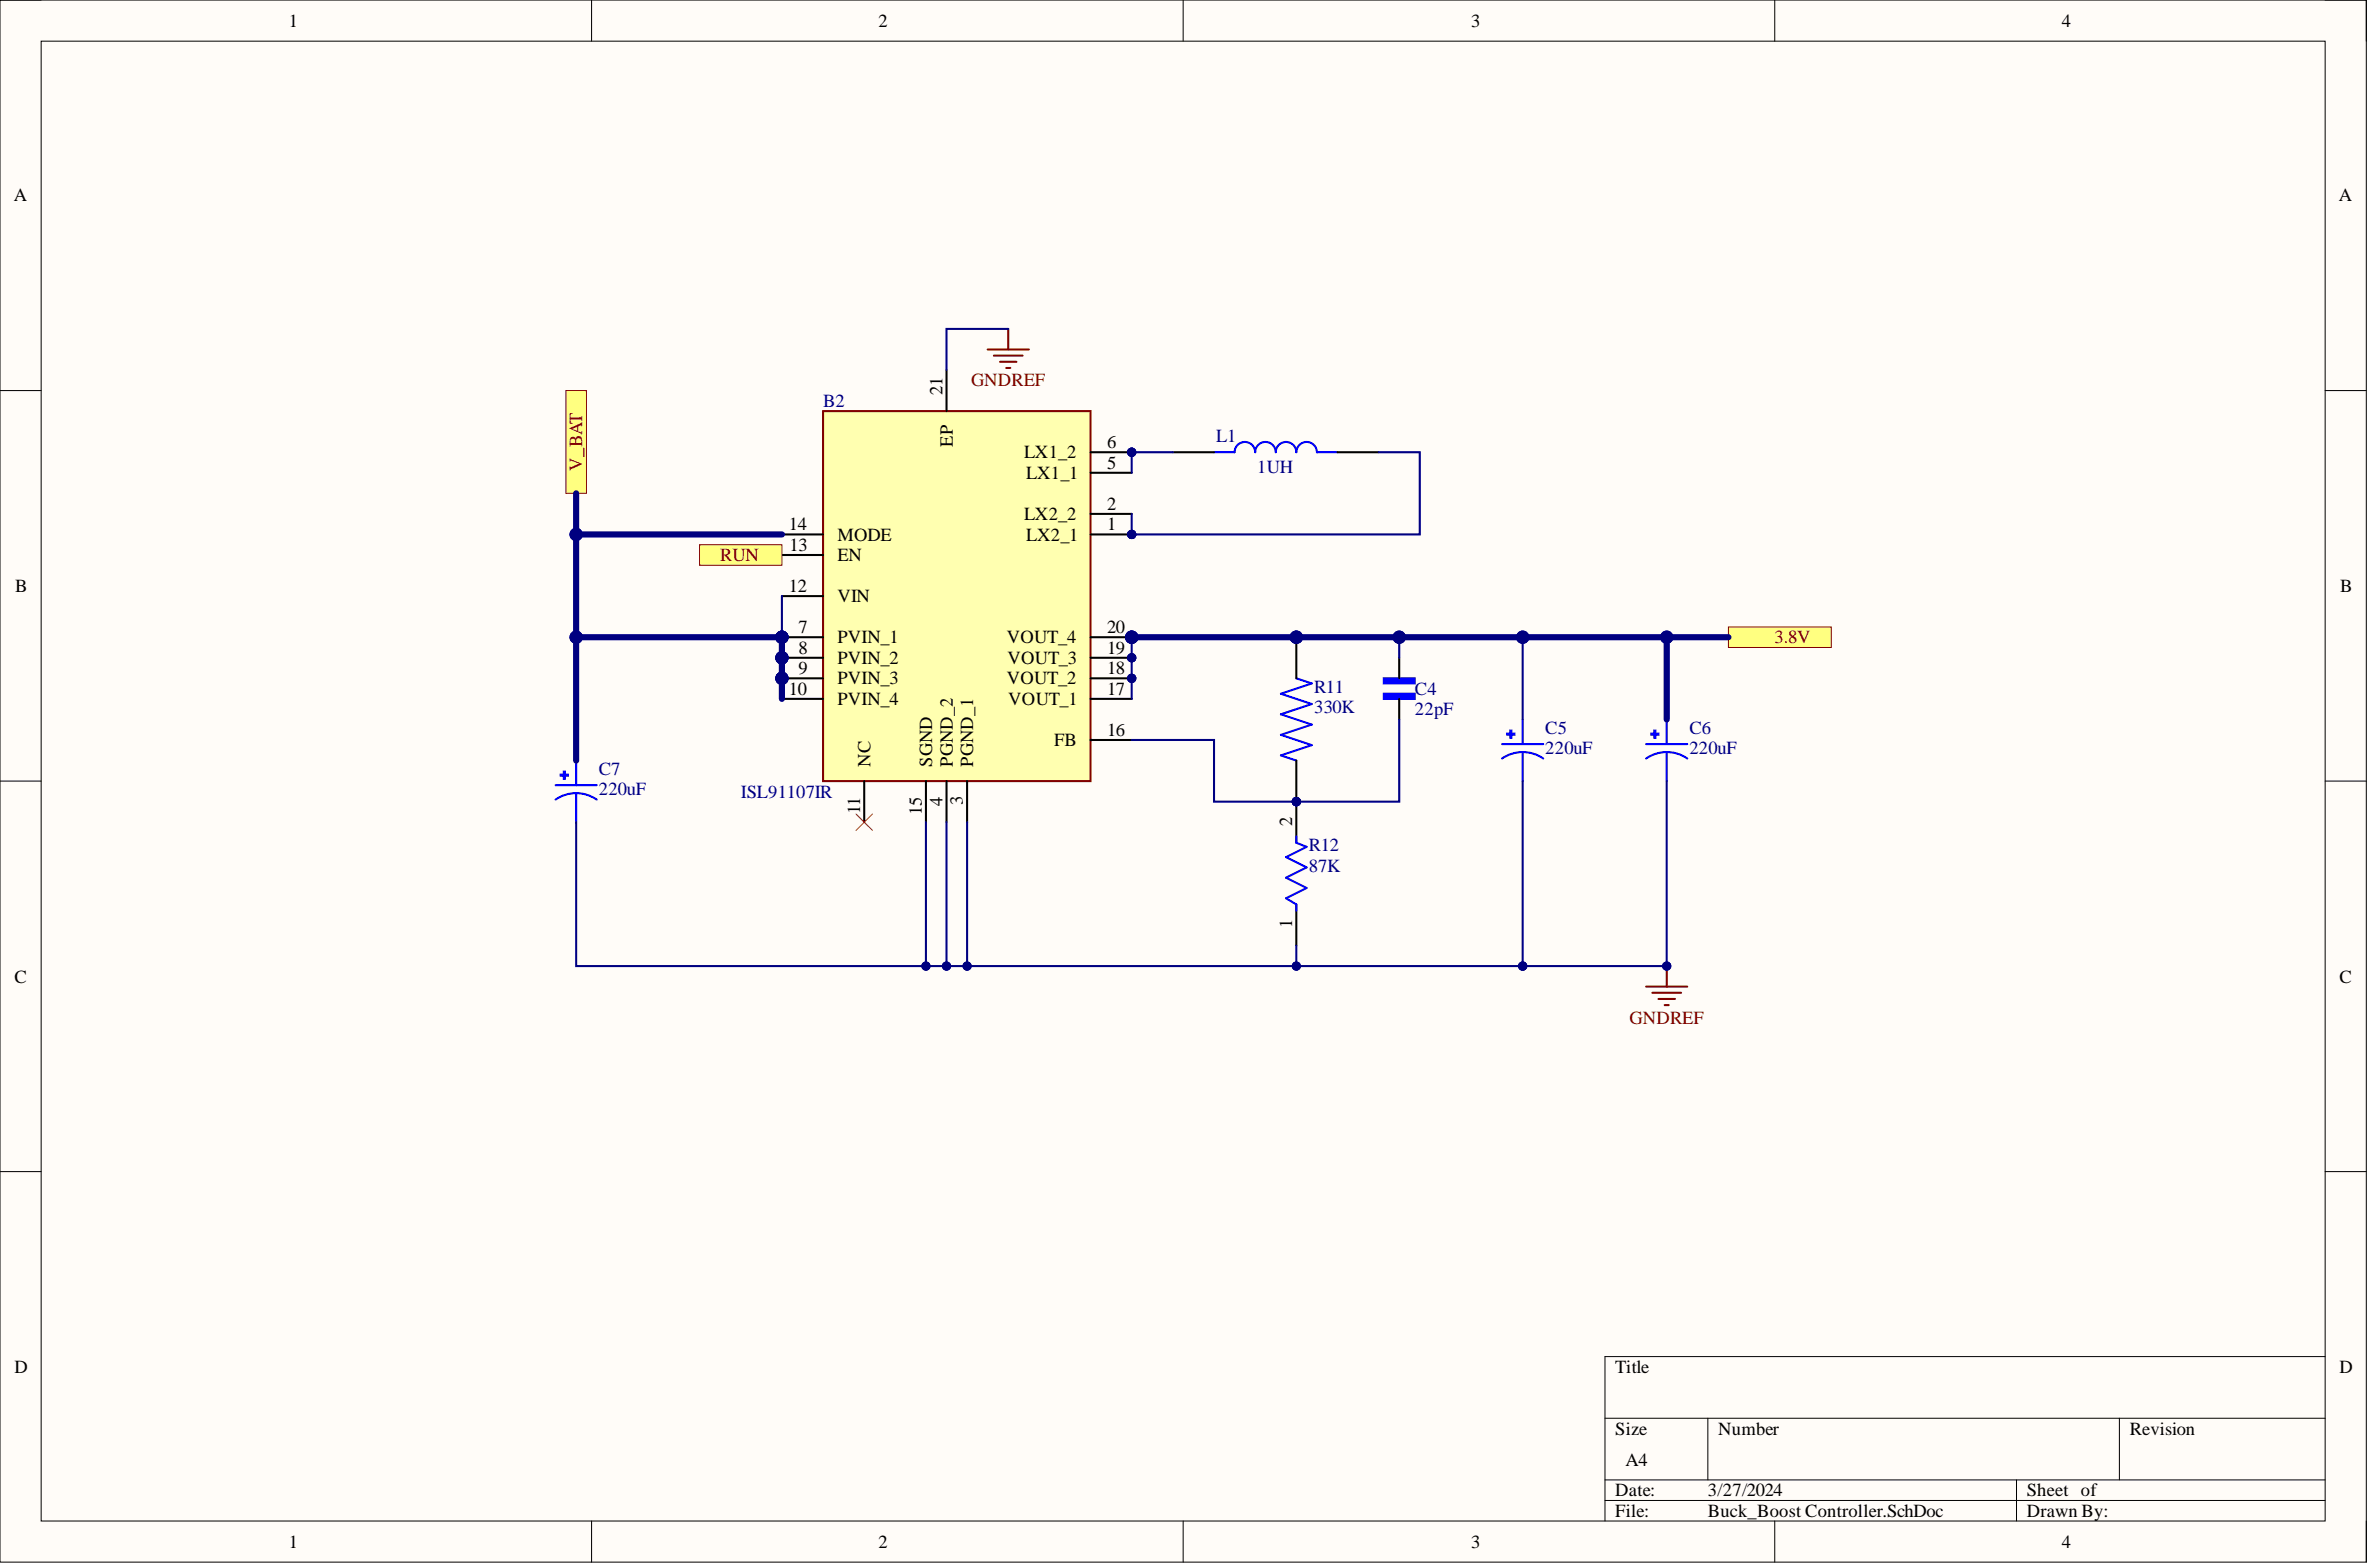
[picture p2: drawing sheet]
<svg xmlns="http://www.w3.org/2000/svg" width="292mm" height="193mm" viewBox="0 0 292 193" stroke-linecap="round" stroke-linejoin="round" font-family="sans-serif">
<defs><g id="words">
<g font-size="2.3">
<text x="35.6" y="3.3">1</text>
<text x="108.2" y="3.3">2</text>
<text x="181.3" y="3.3">3</text>
<text x="254" y="3.3">4</text>
<text x="1.7" y="24.8">A</text>
<text x="288.1" y="24.8">A</text>
<text x="116.1" y="48.6" transform="rotate(-90 116.1 48.6)">21</text>
<text x="117.4" y="55" transform="rotate(-90 117.4 55)">EP</text>
<text x="126.2" y="56.5">LX1_2</text>
<text x="126.4" y="59">LX1_1</text>
<text x="136.4" y="57.7">5</text>
<text x="136.4" y="55.2">6</text>
<text x="97.2" y="65.3">14</text>
<text x="126.2" y="64">LX2_2</text>
<text x="136.4" y="65.3">1</text>
<text x="136.4" y="62.8">2</text>
<text x="97.3" y="67.8">13</text>
<text x="103.2" y="66.6">MODE</text>
<text x="103.2" y="69.1">EN</text>
<text x="126.4" y="66.6">LX2_1</text>
<text x="1.9" y="72.9">B</text>
<text x="97.2" y="72.9">12</text>
<text x="98.4" y="78">7</text>
<text x="103.2" y="74.2">VIN</text>
<text x="136.4" y="78">20</text>
<text x="288.3" y="72.9">B</text>
<text x="98.4" y="80.5">8</text>
<text x="98.4" y="83">9</text>
<text x="103.2" y="79.2">PVIN_1</text>
<text x="103.2" y="81.8">PVIN_2</text>
<text x="124" y="79.2">VOUT_4</text>
<text x="124.1" y="81.8">VOUT_3</text>
<text x="136.4" y="80.5">19</text>
<text x="136.4" y="83">18</text>
<text x="97.2" y="85.6">10</text>
<text x="103.2" y="84.3">PVIN_3</text>
<text x="103.2" y="86.8">PVIN_4</text>
<text x="124" y="84.3">VOUT_2</text>
<text x="124.2" y="86.8">VOUT_1</text>
<text x="136.4" y="85.6">17</text>
<text x="107.2" y="94.4" transform="rotate(-90 107.2 94.4)">NC</text>
<text x="114.8" y="94.4" transform="rotate(-90 114.8 94.4)">SGND</text>
<text x="117.4" y="94.4" transform="rotate(-90 117.4 94.4)">PGND_2</text>
<text x="119.9" y="94.4" transform="rotate(-90 119.9 94.4)">PGND_1</text>
<text x="129.9" y="91.9">FB</text>
<text x="136.4" y="90.6">16</text>
<text x="106" y="100.2" transform="rotate(-90 106 100.2)">11</text>
<text x="113.6" y="100.3" transform="rotate(-90 113.6 100.3)">15</text>
<text x="116.1" y="99.3" transform="rotate(-90 116.1 99.3)">4</text>
<text x="118.6" y="99.1" transform="rotate(-90 118.6 99.1)">3</text>
<text x="159.2" y="101.8" transform="rotate(-90 159.2 101.8)">2</text>
<text x="159.2" y="114.2" transform="rotate(-90 159.2 114.2)">1</text>
<text x="1.8" y="121">C</text>
<text x="288.2" y="121">C</text>
<text x="1.8" y="169.1">D</text>
<text x="199" y="169.1">Title</text>
<text x="288.2" y="169.1">D</text>
<text x="199" y="176.7">Size</text>
<text x="211.7" y="176.7">Number</text>
<text x="262.4" y="176.7">Revision</text>
<text x="199" y="184.3">Date:</text>
<text x="200.3" y="180.5">A4</text>
<text x="210.4" y="184.3">3/27/2024</text>
<text x="249.7" y="184.3">Sheet of</text>
<text x="35.6" y="190.6">1</text>
<text x="108.2" y="190.6">2</text>
<text x="181.3" y="190.6">3</text>
<text x="199" y="186.8">File:</text>
<text x="210.4" y="186.8">Buck_Boost Controller.SchDoc</text>
<text x="249.7" y="186.8">Drawn By:</text>
<text x="254" y="190.6">4</text>
</g>
<g font-size="2.3" fill="#800000">
<text x="119.7" y="47.6">GNDREF</text>
<text x="71.7" y="58" transform="rotate(-90 71.7 58)">V_BAT</text>
<text x="88.7" y="69.1">RUN</text>
<text x="218.6" y="79.2">3.8V</text>
<text x="200.8" y="126.1">GNDREF</text>
</g>
<g font-size="2.3" fill="#000080">
<text x="101.4" y="50.1">B2</text>
<text x="149.8" y="54.4">L1</text>
<text x="154.9" y="58.2">1UH</text>
<text x="161.9" y="85.3">R11</text>
<text x="161.9" y="87.8">330K</text>
<text x="174.3" y="85.6">C4</text>
<text x="174.3" y="88.1">22pF</text>
<text x="73.8" y="95.4">C7</text>
<text x="190.4" y="90.4">C5</text>
<text x="190.4" y="92.9">220uF</text>
<text x="208.1" y="90.4">C6</text>
<text x="208.1" y="92.9">220uF</text>
<text x="73.8" y="98">220uF</text>
<text x="91.3" y="98.2">ISL91107IR</text>
<text x="161.2" y="104.8">R12</text>
<text x="161.2" y="107.3">87K</text>
</g>
</g></defs>
<path d="M0 0h291.5v192.4h-291.5z" fill-rule="evenodd" fill="#fffcf8"/>
<path d="M0 0h291.5v192.4h-291.5z" fill="none" stroke="#000" stroke-width=".12"/>
<path d="M5.1 5.1h281.4v182.2h-281.4z" fill-rule="evenodd" fill="#fffcf8"/>
<g fill="none" stroke="#000" stroke-width=".12">
<path d="M0 0h5.1M5.1 5.1h281.4v182.2h-281.4zM72.9 0v5.1M145.8 0v5.1M218.6 0v5.1M286.5 0h5v5.1M0 48.1h5.1M286.5 48.1h5M0 96.2h5.1M286.5 96.2h5M0 144.3h5.1M286.5 144.3h5"/>
<path d="M197.7 174.7h88.8M210.4 174.7v7.5M261.1 174.7v7.5M286.5 167.1h-88.8v20.2M72.9 187.3v5.1M145.8 187.3v5.1M197.7 182.2h88.8M197.7 184.8h88.8M218.6 187.3v5.1M248.4 182.2v5.1M291.5 187.3v5.1"/>
</g>
<circle cx="139.4" cy="65.8" r=".51" fill="#000080"/>
<circle cx="139.4" cy="65.8" r=".51" fill="none" stroke="#000080" stroke-width=".12"/>
<circle cx="139.4" cy="55.7" r=".51" fill="#000080"/>
<circle cx="139.4" cy="55.7" r=".51" fill="none" stroke="#000080" stroke-width=".12"/>
<circle cx="96.3" cy="78.5" r=".76" fill="#000080"/>
<circle cx="96.3" cy="78.5" r=".76" fill="none" stroke="#000080" stroke-width=".12"/>
<circle cx="96.3" cy="81" r=".76" fill="#000080"/>
<circle cx="96.3" cy="81" r=".76" fill="none" stroke="#000080" stroke-width=".12"/>
<circle cx="96.3" cy="83.5" r=".76" fill="#000080"/>
<circle cx="96.3" cy="83.5" r=".76" fill="none" stroke="#000080" stroke-width=".12"/>
<circle cx="139.4" cy="78.5" r=".76" fill="#000080"/>
<circle cx="139.4" cy="78.5" r=".76" fill="none" stroke="#000080" stroke-width=".12"/>
<circle cx="139.4" cy="81" r=".51" fill="#000080"/>
<circle cx="139.4" cy="81" r=".51" fill="none" stroke="#000080" stroke-width=".12"/>
<circle cx="139.4" cy="83.5" r=".51" fill="#000080"/>
<circle cx="139.4" cy="83.5" r=".51" fill="none" stroke="#000080" stroke-width=".12"/>
<path d="M101.4 50.6h33v45.6h-33z" fill-rule="evenodd" fill="#ffffb0"/>
<path d="M101.4 50.6h33v45.6h-33z" fill="none" stroke="#800000" stroke-width=".25"/>
<path d="M134.4 65.8h5" fill="none" stroke="#000" stroke-width=".25"/>
<circle cx="139.4" cy="65.8" r=".51" fill="#000080"/>
<circle cx="139.4" cy="65.8" r=".51" fill="none" stroke="#000080" stroke-width=".12"/>
<path d="M134.4 58.2h5M134.4 55.7h5M134.4 63.3h5M116.6 96.2v5.1M119.1 96.2v5.1" fill="none" stroke="#000" stroke-width=".25"/>
<circle cx="139.4" cy="55.7" r=".51" fill="#000080"/>
<circle cx="139.4" cy="55.7" r=".51" fill="none" stroke="#000080" stroke-width=".12"/>
<path d="M96.3 78.5h5.1" fill="none" stroke="#000" stroke-width=".25"/>
<circle cx="96.3" cy="78.5" r=".76" fill="#000080"/>
<circle cx="96.3" cy="78.5" r=".76" fill="none" stroke="#000080" stroke-width=".12"/>
<path d="M96.3 81h5.1" fill="none" stroke="#000" stroke-width=".25"/>
<circle cx="96.3" cy="81" r=".76" fill="#000080"/>
<circle cx="96.3" cy="81" r=".76" fill="none" stroke="#000080" stroke-width=".12"/>
<path d="M96.3 83.5h5.1" fill="none" stroke="#000" stroke-width=".25"/>
<circle cx="96.3" cy="83.5" r=".76" fill="#000080"/>
<circle cx="96.3" cy="83.5" r=".76" fill="none" stroke="#000080" stroke-width=".12"/>
<path d="M116.6 45.6v5M96.3 65.8h5.1M96.3 68.3h5.1M96.3 73.4h5.1M134.4 78.5h5M96.3 86.1h5.1M106.5 96.2v5.1M114.1 96.2v5.1M134.4 91.1h5" fill="none" stroke="#000" stroke-width=".25"/>
<circle cx="139.4" cy="78.5" r=".76" fill="#000080"/>
<circle cx="139.4" cy="78.5" r=".76" fill="none" stroke="#000080" stroke-width=".12"/>
<path d="M134.4 81h5" fill="none" stroke="#000" stroke-width=".25"/>
<circle cx="139.4" cy="81" r=".51" fill="#000080"/>
<circle cx="139.4" cy="81" r=".51" fill="none" stroke="#000080" stroke-width=".12"/>
<path d="M134.4 83.5h5" fill="none" stroke="#000" stroke-width=".25"/>
<circle cx="139.4" cy="83.5" r=".51" fill="#000080"/>
<circle cx="139.4" cy="83.5" r=".51" fill="none" stroke="#000080" stroke-width=".12"/>
<path d="M134.4 86.1h5" fill="none" stroke="#000" stroke-width=".25"/>
<circle cx="159.7" cy="98.7" r=".51" fill="#000080"/>
<circle cx="159.7" cy="98.7" r=".51" fill="none" stroke="#000080" stroke-width=".12"/>
<path d="M159.7 98.7v5.1M159.7 111.4v5" fill="none" stroke="#000" stroke-width=".25"/>
<circle cx="159.7" cy="98.7" r=".51" fill="#000080"/>
<circle cx="159.7" cy="98.7" r=".51" fill="none" stroke="#000080" stroke-width=".12"/>
<path d="M159.7 103v.8l1.3 .5-2.6 1.3 2.6 1.2-2.6 1.3 2.6 1.2-2.6 1.3 1.3 .8v.7" fill="none" stroke="#00f" stroke-width=".25"/>
<path d="M86.2 67.1h10.1v2.5h-10.1z" fill-rule="evenodd" fill="#ffff80"/>
<path d="M86.2 67.1h10.1v2.5h-10.1z" fill="none" stroke="#800000" stroke-width=".12"/>
<path d="M105.5 100.2l2 2.1M107.5 100.2l-2 2.1" fill="none" stroke="#f00" stroke-width=".12"/>
<path d="M69.7 48.1h2.5v12.7h-2.5z" fill-rule="evenodd" fill="#ffff80"/>
<path d="M69.7 48.1h2.5v12.7h-2.5z" fill="none" stroke="#800000" stroke-width=".12"/>
<path d="M212.9 77.2h12.7v2.5h-12.7z" fill-rule="evenodd" fill="#ffff80"/>
<path d="M212.9 77.2h12.7v2.5h-12.7z" fill="none" stroke="#800000" stroke-width=".12"/>
<path d="M205.3 119v2.5M202.8 121.5h5.1M203.6 122.3h3.5M204.3 123h2M205.1 123.8h.5" fill="none" stroke="#800000" stroke-width=".25"/>
<circle cx="205.3" cy="119" r=".51" fill="#000080"/>
<circle cx="205.3" cy="119" r=".51" fill="none" stroke="#000080" stroke-width=".12"/>
<path d="M121.7 43h5M122.4 43.8h3.6M123.2 44.6h2M124 45.3h.5M124.2 40.5v2.5" fill="none" stroke="#800000" stroke-width=".25"/>
<path d="M69.5 95h.1v.9h-.1z" fill-rule="evenodd" fill="#00f"/>
<path d="M69.5 95h.1v.9h-.1z" fill="none" stroke="#00f" stroke-width=".25"/>
<path d="M69.1 95.4h.9v.1h-.9z" fill-rule="evenodd" fill="#00f"/>
<path d="M149.6 55.7h2.5a1.27 1.27 0 0 1 1.3-1.3 1.27 1.27 0 0 1 1.2 1.3 1.27 1.27 0 0 1 1.3-1.3 1.27 1.27 0 0 1 1.3 1.3 1.27 1.27 0 0 1 1.2-1.3 1.27 1.27 0 0 1 1.3 1.3 1.27 1.27 0 0 1 1.3-1.3 1.27 1.27 0 0 1 1.2 1.3h2.6M68.4 98.5a4.4 4.4 0 0 1 5.1 0M68.4 96.7h5.1M69.1 95.4h.9v.1h-.9zM71 93.7v3M71 97.7v3.6" fill="none" stroke="#00f" stroke-width=".25"/>
<path d="M144.5 55.7h5.1M164.8 55.7h5" fill="none" stroke="#000" stroke-width=".25"/>
<circle cx="159.7" cy="98.7" r=".51" fill="#000080"/>
<circle cx="159.7" cy="98.7" r=".51" fill="none" stroke="#000080" stroke-width=".12"/>
<circle cx="159.7" cy="78.5" r=".76" fill="#000080"/>
<circle cx="159.7" cy="78.5" r=".76" fill="none" stroke="#000080" stroke-width=".12"/>
<path d="M159.7 83.5l1.9 .7-3.8 1.2 3.8 1.3-3.8 1.3 3.8 1.2-3.8 1.3 3.8 1.3-3.8 1.2 1.9 .7" fill="none" stroke="#00f" stroke-width=".25"/>
<path d="M159.7 93.7v5" fill="none" stroke="#000" stroke-width=".25"/>
<circle cx="159.7" cy="98.7" r=".51" fill="#000080"/>
<circle cx="159.7" cy="98.7" r=".51" fill="none" stroke="#000080" stroke-width=".12"/>
<path d="M159.7 78.5v5" fill="none" stroke="#000" stroke-width=".25"/>
<circle cx="159.7" cy="78.5" r=".76" fill="#000080"/>
<circle cx="159.7" cy="78.5" r=".76" fill="none" stroke="#000080" stroke-width=".12"/>
<path d="M170.5 85.4h3.8v.7h-3.8z" fill-rule="evenodd" fill="#00f"/>
<path d="M170.5 85.4h3.8v.7h-3.8z" fill="none" stroke="#00f" stroke-width=".25"/>
<path d="M170.5 83.5h3.8v.7h-3.8z" fill-rule="evenodd" fill="#00f"/>
<path d="M170.5 83.5h3.8v.7h-3.8z" fill="none" stroke="#00f" stroke-width=".25"/>
<path d="M172.4 81v2.5M172.4 86.1v2.5" fill="none" stroke="#000" stroke-width=".25"/>
<path d="M186.1 90h.1v.9h-.1z" fill-rule="evenodd" fill="#00f"/>
<path d="M186.1 90h.1v.9h-.1z" fill="none" stroke="#00f" stroke-width=".25"/>
<path d="M185.7 90.3h.9v.2h-.9z" fill-rule="evenodd" fill="#00f"/>
<path d="M185.1 93.4a4.5 4.5 0 0 1 5 0M185.1 91.6h5M185.7 90.3h.9v.2h-.9zM187.6 88.6v3M187.6 92.6v3.6" fill="none" stroke="#00f" stroke-width=".25"/>
<path d="M203.8 90h.1v.9h-.1z" fill-rule="evenodd" fill="#00f"/>
<path d="M203.8 90h.1v.9h-.1z" fill="none" stroke="#00f" stroke-width=".25"/>
<path d="M203.4 90.3h.9v.2h-.9z" fill-rule="evenodd" fill="#00f"/>
<path d="M202.8 93.4a4.5 4.5 0 0 1 5.1 0M202.8 91.6h5.1M203.4 90.3h.9v.2h-.9zM205.3 88.6v3M205.3 92.6v3.6" fill="none" stroke="#00f" stroke-width=".25"/>
<path d="M139.4 55.7v2.5" fill="none" stroke="#000080" stroke-width=".25"/>
<circle cx="139.4" cy="55.7" r=".51" fill="#000080"/>
<circle cx="139.4" cy="55.7" r=".51" fill="none" stroke="#000080" stroke-width=".12"/>
<path d="M139.4 63.3v2.5" fill="none" stroke="#000080" stroke-width=".25"/>
<circle cx="139.4" cy="65.8" r=".51" fill="#000080"/>
<circle cx="139.4" cy="65.8" r=".51" fill="none" stroke="#000080" stroke-width=".12"/>
<path d="M139.4 78.5v7.6" fill="none" stroke="#000080" stroke-width=".25"/>
<circle cx="139.4" cy="83.5" r=".51" fill="#000080"/>
<circle cx="139.4" cy="83.5" r=".51" fill="none" stroke="#000080" stroke-width=".12"/>
<circle cx="139.4" cy="81" r=".51" fill="#000080"/>
<circle cx="139.4" cy="81" r=".51" fill="none" stroke="#000080" stroke-width=".12"/>
<circle cx="139.4" cy="78.5" r=".76" fill="#000080"/>
<circle cx="139.4" cy="78.5" r=".76" fill="none" stroke="#000080" stroke-width=".12"/>
<path d="M139.4 91.1h10.2v7.6h10.1" fill="none" stroke="#000080" stroke-width=".25"/>
<circle cx="159.7" cy="98.7" r=".51" fill="#000080"/>
<circle cx="159.7" cy="98.7" r=".51" fill="none" stroke="#000080" stroke-width=".12"/>
<path d="M187.6 96.2v22.8" fill="none" stroke="#000080" stroke-width=".25"/>
<circle cx="187.6" cy="119" r=".51" fill="#000080"/>
<circle cx="187.6" cy="119" r=".51" fill="none" stroke="#000080" stroke-width=".12"/>
<path d="M139.4 55.7h5.1" fill="none" stroke="#000080" stroke-width=".25"/>
<circle cx="139.4" cy="55.7" r=".51" fill="#000080"/>
<circle cx="139.4" cy="55.7" r=".51" fill="none" stroke="#000080" stroke-width=".12"/>
<path d="M205.3 96.2v22.8h-17.7" fill="none" stroke="#000080" stroke-width=".25"/>
<circle cx="187.6" cy="119" r=".51" fill="#000080"/>
<circle cx="187.6" cy="119" r=".51" fill="none" stroke="#000080" stroke-width=".12"/>
<circle cx="205.3" cy="119" r=".51" fill="#000080"/>
<circle cx="205.3" cy="119" r=".51" fill="none" stroke="#000080" stroke-width=".12"/>
<path d="M159.7 116.4v2.6" fill="none" stroke="#000080" stroke-width=".25"/>
<circle cx="159.7" cy="119" r=".51" fill="#000080"/>
<circle cx="159.7" cy="119" r=".51" fill="none" stroke="#000080" stroke-width=".12"/>
<path d="M114.1 101.3v17.7" fill="none" stroke="#000080" stroke-width=".25"/>
<circle cx="114.1" cy="119" r=".51" fill="#000080"/>
<circle cx="114.1" cy="119" r=".51" fill="none" stroke="#000080" stroke-width=".12"/>
<path d="M116.6 101.3v17.7" fill="none" stroke="#000080" stroke-width=".25"/>
<circle cx="116.6" cy="119" r=".51" fill="#000080"/>
<circle cx="116.6" cy="119" r=".51" fill="none" stroke="#000080" stroke-width=".12"/>
<path d="M119.1 101.3v17.7" fill="none" stroke="#000080" stroke-width=".25"/>
<circle cx="119.1" cy="119" r=".51" fill="#000080"/>
<circle cx="119.1" cy="119" r=".51" fill="none" stroke="#000080" stroke-width=".12"/>
<path d="M96.3 73.4v5.1" fill="none" stroke="#000080" stroke-width=".25"/>
<circle cx="96.3" cy="78.5" r=".76" fill="#000080"/>
<circle cx="96.3" cy="78.5" r=".76" fill="none" stroke="#000080" stroke-width=".12"/>
<path d="M71 60.8v5" fill="none" stroke="#000080" stroke-width=".76"/>
<circle cx="71" cy="65.8" r=".76" fill="#000080"/>
<circle cx="71" cy="65.8" r=".76" fill="none" stroke="#000080" stroke-width=".12"/>
<path d="M96.3 65.8h-25.3v12.7h25.3v7.6" fill="none" stroke="#000080" stroke-width=".76"/>
<circle cx="96.3" cy="83.5" r=".76" fill="#000080"/>
<circle cx="96.3" cy="83.5" r=".76" fill="none" stroke="#000080" stroke-width=".12"/>
<circle cx="96.3" cy="81" r=".76" fill="#000080"/>
<circle cx="96.3" cy="81" r=".76" fill="none" stroke="#000080" stroke-width=".12"/>
<circle cx="96.3" cy="78.5" r=".76" fill="#000080"/>
<circle cx="96.3" cy="78.5" r=".76" fill="none" stroke="#000080" stroke-width=".12"/>
<circle cx="71" cy="78.5" r=".76" fill="#000080"/>
<circle cx="71" cy="78.5" r=".76" fill="none" stroke="#000080" stroke-width=".12"/>
<circle cx="71" cy="65.8" r=".76" fill="#000080"/>
<circle cx="71" cy="65.8" r=".76" fill="none" stroke="#000080" stroke-width=".12"/>
<path d="M71 78.5v15.2" fill="none" stroke="#000080" stroke-width=".76"/>
<circle cx="71" cy="78.5" r=".76" fill="#000080"/>
<circle cx="71" cy="78.5" r=".76" fill="none" stroke="#000080" stroke-width=".12"/>
<path d="M71 101.3v17.7h116.6" fill="none" stroke="#000080" stroke-width=".25"/>
<circle cx="114.1" cy="119" r=".51" fill="#000080"/>
<circle cx="114.1" cy="119" r=".51" fill="none" stroke="#000080" stroke-width=".12"/>
<circle cx="116.6" cy="119" r=".51" fill="#000080"/>
<circle cx="116.6" cy="119" r=".51" fill="none" stroke="#000080" stroke-width=".12"/>
<circle cx="119.1" cy="119" r=".51" fill="#000080"/>
<circle cx="119.1" cy="119" r=".51" fill="none" stroke="#000080" stroke-width=".12"/>
<circle cx="159.7" cy="119" r=".51" fill="#000080"/>
<circle cx="159.7" cy="119" r=".51" fill="none" stroke="#000080" stroke-width=".12"/>
<circle cx="187.6" cy="119" r=".51" fill="#000080"/>
<circle cx="187.6" cy="119" r=".51" fill="none" stroke="#000080" stroke-width=".12"/>
<path d="M124.2 40.5h-7.6v5.1M187.6 78.5v10.1" fill="none" stroke="#000080" stroke-width=".25"/>
<circle cx="187.6" cy="78.5" r=".76" fill="#000080"/>
<circle cx="187.6" cy="78.5" r=".76" fill="none" stroke="#000080" stroke-width=".12"/>
<path d="M205.3 78.5h7.6" fill="none" stroke="#000080" stroke-width=".76"/>
<circle cx="205.3" cy="78.5" r=".76" fill="#000080"/>
<circle cx="205.3" cy="78.5" r=".76" fill="none" stroke="#000080" stroke-width=".12"/>
<path d="M172.4 78.5v2.5" fill="none" stroke="#000080" stroke-width=".25"/>
<circle cx="172.4" cy="78.5" r=".76" fill="#000080"/>
<circle cx="172.4" cy="78.5" r=".76" fill="none" stroke="#000080" stroke-width=".12"/>
<path d="M172.4 88.6v10.1h-12.7" fill="none" stroke="#000080" stroke-width=".25"/>
<circle cx="159.7" cy="98.7" r=".51" fill="#000080"/>
<circle cx="159.7" cy="98.7" r=".51" fill="none" stroke="#000080" stroke-width=".12"/>
<path d="M169.8 55.7h5.1v10.1h-35.5" fill="none" stroke="#000080" stroke-width=".25"/>
<circle cx="139.4" cy="65.8" r=".51" fill="#000080"/>
<circle cx="139.4" cy="65.8" r=".51" fill="none" stroke="#000080" stroke-width=".12"/>
<path d="M139.4 78.5h65.9v10.1" fill="none" stroke="#000080" stroke-width=".76"/>
<circle cx="139.4" cy="78.5" r=".76" fill="#000080"/>
<circle cx="139.4" cy="78.5" r=".76" fill="none" stroke="#000080" stroke-width=".12"/>
<circle cx="159.7" cy="78.5" r=".76" fill="#000080"/>
<circle cx="159.7" cy="78.5" r=".76" fill="none" stroke="#000080" stroke-width=".12"/>
<circle cx="172.4" cy="78.5" r=".76" fill="#000080"/>
<circle cx="172.4" cy="78.5" r=".76" fill="none" stroke="#000080" stroke-width=".12"/>
<circle cx="187.6" cy="78.5" r=".76" fill="#000080"/>
<circle cx="187.6" cy="78.5" r=".76" fill="none" stroke="#000080" stroke-width=".12"/>
<circle cx="205.3" cy="78.5" r=".76" fill="#000080"/>
<circle cx="205.3" cy="78.5" r=".76" fill="none" stroke="#000080" stroke-width=".12"/>
<use href="#words"/>
</svg>
